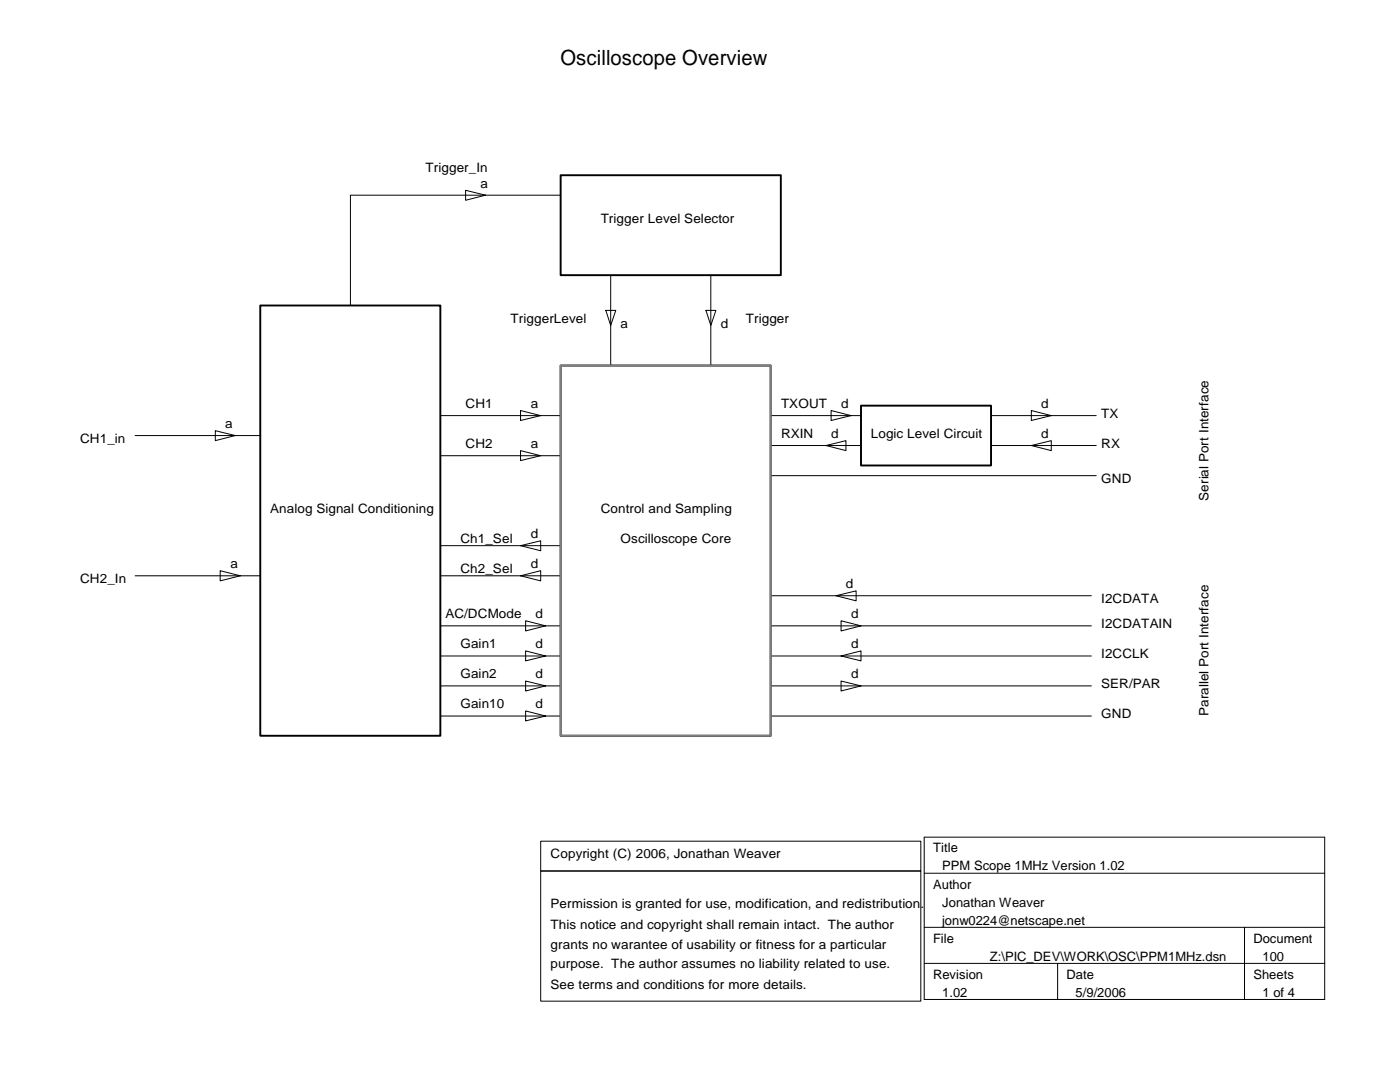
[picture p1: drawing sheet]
<svg xmlns="http://www.w3.org/2000/svg" width="279mm" height="216mm" viewBox="0 0 279 216" stroke-linecap="round" stroke-linejoin="round" font-family="sans-serif">
<defs><g id="words">
<text font-size="4.2" x="111.9" y="13">Oscilloscope Overview</text>
<g font-size="2.6">
<text x="84.9" y="34.4">Trigger_In</text>
<text x="95.9" y="37.4">a</text>
<text x="119.9" y="44.4">Trigger Level Selector</text>
<text x="101.9" y="64.4">TriggerLevel</text>
<text x="123.9" y="65.4">a</text>
<text x="143.8" y="65.4">d</text>
<text x="148.8" y="64.4">Trigger</text>
<text x="92.9" y="81.4">CH1</text>
<text x="105.9" y="81.4">a</text>
<text x="155.9" y="81.4">TXOUT</text>
<text x="167.9" y="81.4">d</text>
<text x="207.8" y="81.4">d</text>
<text x="219.8" y="83.4">TX</text>
<text x="16" y="88.3">CH1_in</text>
<text x="45" y="85.4">a</text>
<text x="92.9" y="89.4">CH2</text>
<text x="105.9" y="89.4">a</text>
<text x="155.9" y="87.4">RXIN</text>
<text x="165.9" y="87.4">d</text>
<text x="173.8" y="87.4">Logic Level Circuit</text>
<text x="207.8" y="87.4">d</text>
<text x="219.8" y="89.4">RX</text>
<text x="219.8" y="96.4">GND</text>
<text x="241.2" y="99.9" transform="rotate(-90 241.2 99.9)">Serial Port Interface</text>
<text x="53.9" y="102.4">Analog Signal Conditioning</text>
<text x="105.9" y="107.4">d</text>
<text x="119.9" y="102.4">Control and Sampling</text>
<text x="46" y="113.3">a</text>
<text x="91.9" y="108.3">Ch1_Sel</text>
<text x="105.9" y="113.3">d</text>
<text x="123.9" y="108.3">Oscilloscope Core</text>
<text x="16" y="116.3">CH2_In</text>
<text x="91.9" y="114.3">Ch2_Sel</text>
<text x="168.8" y="117.3">d</text>
<text x="88.9" y="123.3">AC/DCMode</text>
<text x="106.9" y="123.3">d</text>
<text x="169.8" y="123.3">d</text>
<text x="219.8" y="120.4">I2CDATA</text>
<text x="219.8" y="125.3">I2CDATAIN</text>
<text x="91.9" y="129.3">Gain1</text>
<text x="106.9" y="129.3">d</text>
<text x="169.8" y="129.3">d</text>
<text x="219.8" y="131.3">I2CCLK</text>
<text x="91.9" y="135.3">Gain2</text>
<text x="106.9" y="135.3">d</text>
<text x="169.8" y="135.3">d</text>
<text x="219.8" y="137.3">SER/PAR</text>
<text x="91.9" y="141.3">Gain10</text>
<text x="106.9" y="141.3">d</text>
<text x="219.8" y="143.3">GND</text>
<text x="241.2" y="142.9" transform="rotate(-90 241.2 142.9)">Parallel Port Interface</text>
<text x="109.9" y="171.3">Copyright (C) 2006, Jonathan Weaver</text>
<text x="186.2" y="170.1">Title</text>
<text x="188" y="173.7">PPM Scope 1MHz Version 1.02</text>
<text x="186.2" y="177.3">Author</text>
<text x="109.9" y="181.3">Permission is granted for use, modification, and redistribution.</text>
<text x="109.9" y="185.3">This notice and copyright shall remain intact. The author</text>
<text x="188" y="180.9">Jonathan Weaver</text>
<text x="188" y="184.5">jonw0224@netscape.net</text>
<text x="109.9" y="189.3">grants no warantee of usability or fitness for a particular</text>
<text x="186.2" y="188.1">File</text>
<text x="197.6" y="191.7">Z:\PIC_DEV\WORK\OSC\PPM1MHz.dsn</text>
<text x="250.1" y="188.1">Document</text>
<text x="252" y="191.7">100</text>
<text x="109.9" y="193.3">purpose. The author assumes no liability related to use.</text>
<text x="109.9" y="197.3">See terms and conditions for more details.</text>
<text x="186.2" y="195.3">Revision</text>
<text x="212.9" y="195.3">Date</text>
<text x="250.1" y="195.3">Sheets</text>
<text x="188" y="198.9">1.02</text>
<text x="214.7" y="198.9">5/9/2006</text>
<text x="252" y="198.9">1 of 4</text>
</g>
</g></defs>
<g fill="none" stroke="#000" stroke-width=".2">
<path d="M92.9 38l4 .9-4 1.1zM111.9 38.9h-42v22.1M121.9 54.9v18M141.9 54.9v18M120.9 61.9h2l-1 3zM140.9 61.9h2l-1 3zM27 86.9h24.9M43 85.9l3.9 1-3.9 1zM87.9 82.9h24M87.9 90.9h24M103.9 81.9l4 1-4 1zM103.9 89.9l4 1-4 1z"/>
<path d="M153.8 82.9h18M153.8 88.9h18M153.8 94.9h65M164.8 88.9l4-1v2zM165.9 81.9l3.9 1-3.9 1zM197.8 82.9h21M197.8 88.9h21M205.8 81.9l4 1-4 1zM205.8 88.9l4-1v2zM27 114.9h24.9M43.9 113.9l4.1 1-4.1 1zM87.9 114.9h24"/>
<path d="M87.9 108.9h24M103.9 108.9l4-1v2zM103.9 114.9l4-1v2zM153.8 118.9h64M166.8 118.9l4.1-1v2zM87.9 124.9h24M87.9 130.9h24M87.9 136.9h24M104.9 123.9l4 1-4 1zM104.9 129.9l4 1-4 1zM104.9 135.9l4 1-4 1zM153.8 124.9h64"/>
<path d="M153.8 130.9h64M153.8 136.9h64M167.9 130.9l3.9-1v2zM167.9 123.9l3.9 1-3.9 1zM167.9 135.9l3.9 1-3.9 1zM87.9 142.9h24M104.9 141.9l4 1-4 .9zM153.8 142.9h64M107.9 173.8h75.9v26h-75.9zM107.9 167.9h75.9v5.9h-75.9zM184.4 167h80v32.4h-80zM184.4 174.2h80"/>
<path d="M184.4 185h80M184.4 192.2h80M211.1 192.2v7.2M248.4 185v14.4"/>
</g>
<path d="M111.9 35h43.9v19.9h-43.9zM51.9 61h36v85.8h-36zM111.9 72.9h41.9v73.9h-41.9zM171.8 80.9h26v12h-26z" fill="none" stroke="#000" stroke-width=".38"/>
<path d="M111.9 72.9h41.9v73.9h-41.9z" fill="none" stroke="#808080" stroke-width=".38"/>
<use href="#words"/>
</svg>
